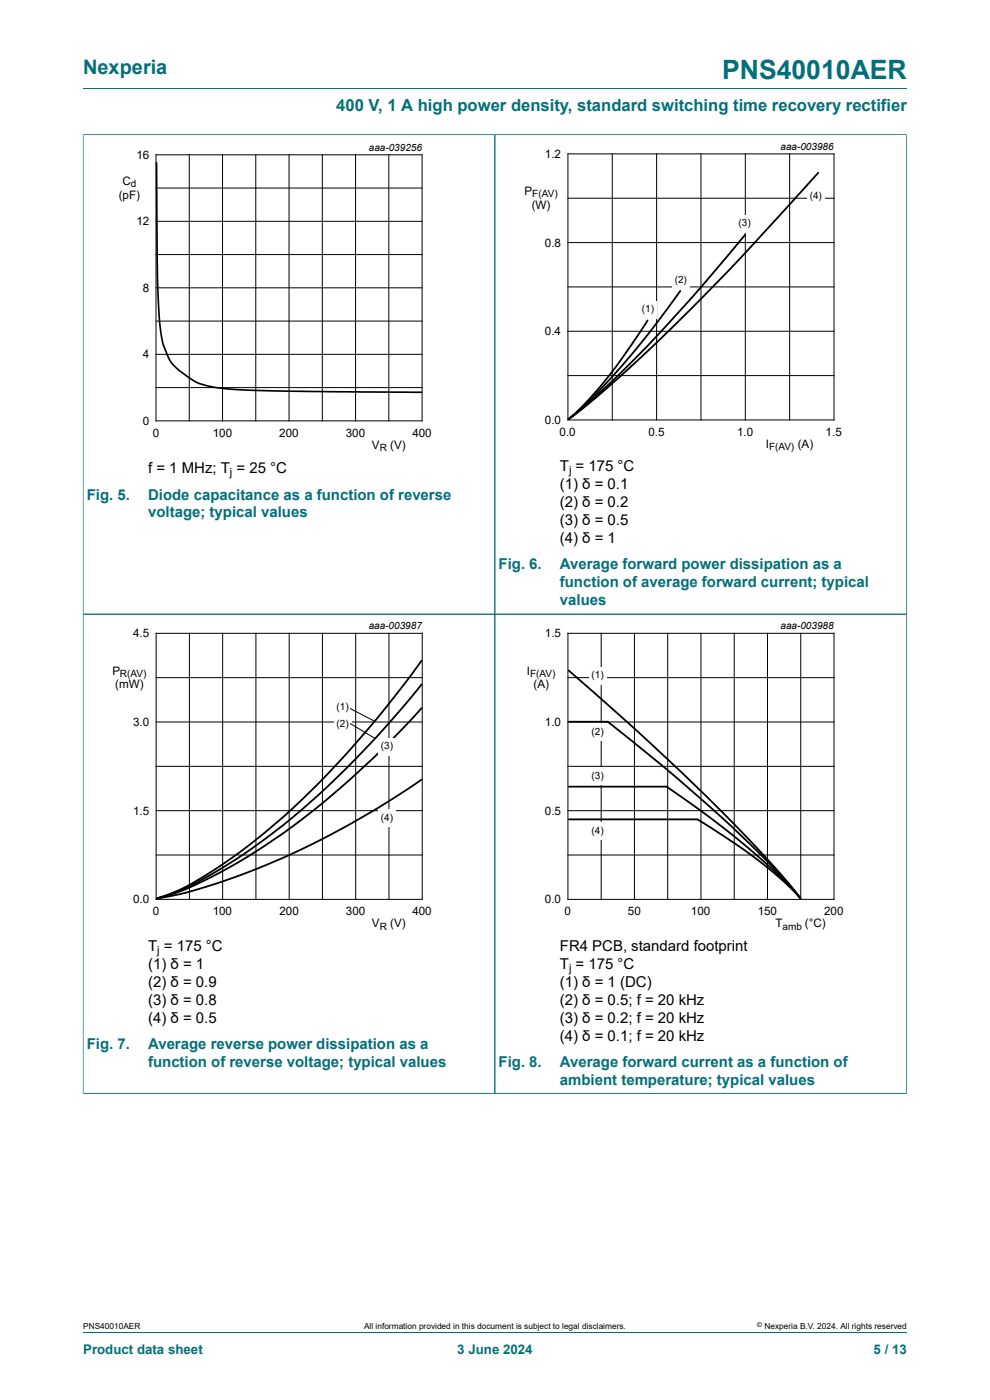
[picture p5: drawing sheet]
<svg xmlns="http://www.w3.org/2000/svg" width="210mm" height="297mm" viewBox="0 0 210 297" stroke-linecap="round" stroke-linejoin="round" font-family="sans-serif">
<defs><g id="words">
<text font-size="5.6" fill="#036f7b" x="153.2" y="16.8">PNS40010AER</text>
<text font-size="4.2" fill="#036f7b" x="17.6" y="15.6">Nexperia</text>
<text font-size="3.5" fill="#036f7b" x="71.3" y="23.7">400 V, 1 A high power density, standard switching time recovery rectifier</text>
<g font-size="3.2">
<text x="31.4" y="100.4">f = 1 MHz; T = 25 °C</text>
<text x="118.8" y="100">T = 175 °C</text>
<text x="118.8" y="103.8">(1) δ = 0.1</text>
<text x="118.8" y="107.6">(2) δ = 0.2</text>
<text x="118.8" y="111.4">(3) δ = 0.5</text>
<text x="118.8" y="115.2">(4) δ = 1</text>
<text x="31.4" y="201.7">T = 175 °C</text>
<text x="118.8" y="201.7">FR4 PCB, standard footprint</text>
<text x="31.4" y="205.5">(1) δ = 1</text>
<text x="31.4" y="209.3">(2) δ = 0.9</text>
<text x="118.8" y="205.5">T = 175 °C</text>
<text x="118.8" y="209.3">(1) δ = 1 (DC)</text>
<text x="31.4" y="213.1">(3) δ = 0.8</text>
<text x="118.8" y="213.1">(2) δ = 0.5; f = 20 kHz</text>
<text x="31.4" y="216.9">(4) δ = 0.5</text>
<text x="118.8" y="216.9">(3) δ = 0.2; f = 20 kHz</text>
<text x="118.8" y="220.7">(4) δ = 0.1; f = 20 kHz</text>
</g>
<g font-size="3.2" fill="#036f7b">
<text x="18.4" y="106">Fig. 5.</text>
<text x="31.4" y="106">Diode capacitance as a function of reverse</text>
<text x="31.4" y="109.8">voltage; typical values</text>
<text x="105.8" y="120.8">Fig. 6.</text>
<text x="118.8" y="120.8">Average forward power dissipation as a</text>
<text x="118.8" y="124.6">function of average forward current; typical</text>
<text x="118.8" y="128.4">values</text>
<text x="18.4" y="222.5">Fig. 7.</text>
<text x="31.4" y="222.5">Average reverse power dissipation as a</text>
<text x="31.4" y="226.3">function of reverse voltage; typical values</text>
<text x="105.8" y="226.3">Fig. 8.</text>
<text x="118.8" y="226.3">Average forward current as a function of</text>
<text x="118.8" y="230.1">ambient temperature; typical values</text>
</g>
<g font-size="2.8" fill="#036f7b">
<text x="17.6" y="287.2">Product data sheet</text>
<text x="97" y="287.2">3 June 2024</text>
<text x="185.3" y="287.2">5 / 13</text>
</g>
<g font-size="2.5">
<text x="28.9" y="33.7">16</text>
<text x="115.6" y="33.4">1.2</text>
<text x="26" y="39.2">C</text>
<text x="111.3" y="41.4">P</text>
<text x="25.2" y="42.2">(pF)</text>
<text x="28.9" y="47.8">12</text>
<text x="112.8" y="44.3">(W)</text>
<text x="115.6" y="52.3">0.8</text>
<text x="30.3" y="61.9">8</text>
<text x="115.6" y="71.1">0.4</text>
<text x="30.3" y="76">4</text>
<text x="115.6" y="89.9">0.0</text>
<text x="30.3" y="90.1">0</text>
<text x="32.4" y="92.7">0</text>
<text x="45.1" y="92.7">100</text>
<text x="59.3" y="92.7">200</text>
<text x="73.4" y="92.7">300</text>
<text x="78.9" y="95.2">V</text>
<text x="82.8" y="95.2">(V)</text>
<text x="87.5" y="92.7">400</text>
<text x="118.7" y="92.4">0.0</text>
<text x="137.5" y="92.4">0.5</text>
<text x="156.3" y="92.4">1.0</text>
<text x="162.4" y="95">I</text>
<text x="169.2" y="95">(A)</text>
<text x="175.1" y="92.4">1.5</text>
<text x="28.2" y="135.2">4.5</text>
<text x="115.6" y="135.2">1.5</text>
<text x="23.8" y="143.1">P</text>
<text x="111.8" y="143.1">I</text>
<text x="24.4" y="146">(mW)</text>
<text x="113.2" y="146">(A)</text>
<text x="28.2" y="154">3.0</text>
<text x="115.6" y="154">1.0</text>
<text x="28.2" y="172.8">1.5</text>
<text x="115.6" y="172.8">0.5</text>
<text x="28.2" y="191.6">0.0</text>
<text x="115.6" y="191.6">0.0</text>
<text x="32.4" y="194.1">0</text>
<text x="45.1" y="194.1">100</text>
<text x="59.3" y="194.1">200</text>
<text x="73.4" y="194.1">300</text>
<text x="78.9" y="196.7">V</text>
<text x="82.8" y="196.7">(V)</text>
<text x="87.5" y="194.1">400</text>
<text x="119.8" y="194.1">0</text>
<text x="133.2" y="194.1">50</text>
<text x="146.6" y="194.1">100</text>
<text x="160.7" y="194.1">150</text>
<text x="164.5" y="196.7">T</text>
<text x="170.7" y="196.7">(°C)</text>
<text x="174.8" y="194.1">200</text>
</g>
<g font-size="2.4">
<text x="48.8" y="101">j</text>
<text x="120.7" y="100.6">j</text>
<text x="33.4" y="202.3">j</text>
<text x="120.7" y="206.1">j</text>
</g>
<g font-size="2.1">
<text x="78.2" y="32">aaa-039256</text>
<text x="165.6" y="31.8">aaa-003986</text>
<text x="27.7" y="39.7">d</text>
<text x="112.9" y="41.9">F(AV)</text>
<text x="156.7" y="48">(3)</text>
<text x="171.8" y="42.3">(4)</text>
<text x="143.1" y="60">(2)</text>
<text x="136.2" y="66.2">(1)</text>
<text x="80.5" y="95.7">R</text>
<text x="163.1" y="95.5">F(AV)</text>
<text x="78.2" y="133.5">aaa-003987</text>
<text x="165.6" y="133.5">aaa-003988</text>
<text x="25.4" y="143.6">R(AV)</text>
<text x="112.5" y="143.6">F(AV)</text>
<text x="125.5" y="143.9">(1)</text>
<text x="71.4" y="150.6">(1)</text>
<text x="71.4" y="154.1">(2)</text>
<text x="125.5" y="155.9">(2)</text>
<text x="80.8" y="159">(3)</text>
<text x="125.5" y="165.2">(3)</text>
<text x="80.8" y="174.1">(4)</text>
<text x="125.5" y="176.9">(4)</text>
<text x="80.6" y="197.2">R</text>
<text x="166" y="197.2">amb</text>
</g>
<g font-size="1.8">
<text x="17.6" y="282">PNS40010AER</text>
<text x="77.2" y="282">All information provided in this document is subject to legal disclaimers.</text>
<text x="162.2" y="282">Nexperia B.V. 2024. All rights reserved</text>
</g>
<text font-size="1.4" x="160.6" y="281.6">©</text>
</g></defs>
<path d="M17.6 18.8h174.8M17.6 28.6h174.8M17.6 28.5v101.8h174.7v-101.8M105 28.6v101.7" fill="none" stroke="#036f7b" stroke-width=".21"/>
<path d="M20.4 30h81.8v66.3h-81.8zM189.6 29.8h-81.8v66.3h81.8" fill="none" stroke="#fefefe" stroke-width=".21"/>
<g fill="none" stroke="#000" stroke-width=".21">
<path d="M33.1 32.8h56.4v56.5h-56.4zM33.1 39.9h56.4M40.1 32.8v56.5M47.2 32.8v56.5M54.3 32.8v56.5M61.3 32.8v56.5M68.4 32.8v56.5M75.4 32.8v56.5M82.5 32.8v56.5M120.5 32.6h56.4v56.5h-56.4zM129.9 32.6v56.5M139.3 32.6v56.5"/>
<path d="M148.7 32.6v56.5M158.1 32.6v56.5M167.5 32.6v56.5M33.1 54h56.4M33.1 47h56.4M120.5 42.1h56.4M120.5 51.5h56.4M33.1 75.2h56.4M33.1 68.1h56.4M33.1 61.1h56.4M120.5 60.9h56.4M120.5 70.3h56.4"/>
<path d="M120.5 79.7h56.4M33.1 82.2h56.4"/>
</g>
<path d="M33.2 34.5l.2 23.8 .3 7.1 .3 4.3a14.9 14.9 0 0 0 2.9 7.8 20.8 20.8 0 0 0 5.8 4 52 52 0 0 0 13 1.4l33.7 .3" fill="none" stroke="#000" stroke-width=".35"/>
<path d="M173.6 36.6l-16.5 18.2-13 13.2-13 12.3-6.7 5.8-3.8 2.8M158.1 49.8l-10.2 12-10.8 11.8-9.5 9.3-4 3.6-3 2.4M137.4 68l-5.2 7.6-3.5 4.7-4.7 5.4-3.4 3.2M144.3 61.7l-6.4 8.6-6.1 7.4-6.3 6.8-2.6 2.5-2.3 1.9" fill="none" stroke="#000" stroke-width=".38"/>
<g fill="#fefefe">
<path d="M135.6 63.8h3.8v3.7h-3.8z"/>
<path d="M142.6 57.6h3.8v3.7h-3.8z"/>
<path d="M156.1 45.6h3.8v3.7h-3.8z"/>
<path d="M171.2 39.9h3.8v3.7h-3.8z"/>
</g>
<path d="M17.6 232h87.4v-101.7h-87.4v101.8" fill="none" stroke="#036f7b" stroke-width=".21"/>
<path d="M102.3 131.5h-81.9v66.4h81.9" fill="none" stroke="#fefefe" stroke-width=".21"/>
<g fill="none" stroke="#000" stroke-width=".21">
<path d="M33.1 134.4h56.5v56.4h-56.5zM40.2 134.4v56.4M47.2 134.4v56.4M54.3 134.4v56.4M61.3 134.4v56.4M68.4 134.4v56.4M75.5 134.4v56.4M82.5 134.4v56.4M33.1 143.8h56.5M33.1 153.2h56.5M33.1 162.6h56.5M33.1 172h56.5"/>
<path d="M33.1 181.4h56.5"/>
</g>
<path d="M89.4 140.2l-3.1 4.2-5 6.4-6.8 8-6.7 7.2-7.3 7-8 6.5-7 5-6.7 3.9-2.8 1.3-2.7 .9M89.4 145.2l-8.1 9.6-7.1 7.4-6.4 6.2-7.6 6.6-8 5.9-6.7 4.2-6.4 3.4-2.8 1.1-3 1M89.4 150.2l-8.1 8.6-7.1 6.6-6.7 5.7-7.3 5.6-7.7 5-7 4-6.7 3.2-5.5 1.7M89.4 165.4l-8.1 5.3-7 4.1-6.7 3.6-7.4 3.5-8 3.3-6.7 2.4-6.4 1.8-5.8 1.2" fill="none" stroke="#000" stroke-width=".38"/>
<g fill="#fefefe">
<path d="M70.8 148.3h3.8v3.6h-3.8z"/>
<path d="M70.8 151.8h3.8v3.6h-3.8z"/>
<path d="M80.2 156.6h3.8v3.6h-3.8z"/>
<path d="M80.2 171.7h3.8v3.7h-3.8z"/>
</g>
<g fill="none" stroke="#000" stroke-width=".21">
<path d="M120.5 134.4h56.4v56.4h-56.4zM127.5 134.4v56.4M134.6 134.4v56.4M141.6 134.4v56.4M148.7 134.4v56.4M155.7 134.4v56.4M162.8 134.4v56.4M169.9 134.4v56.4M74.3 150.3l5.1 2.7M74.3 153.5l5.3 3.2M120.5 143.8h56.4M120.5 153.2h56.4"/>
<path d="M120.5 162.6h56.4M120.5 172h56.4M120.5 181.4h56.4"/>
</g>
<path d="M192.4 232h-87.4v-101.7h87.3v101.8" fill="none" stroke="#036f7b" stroke-width=".21"/>
<path d="M189.6 131.5h-81.8v66.4h81.8" fill="none" stroke="#fefefe" stroke-width=".21"/>
<g fill="#fefefe">
<path d="M124.9 141.5h3.8v3.6h-3.8z"/>
<path d="M124.9 153.6h3.8v3.6h-3.8z"/>
<path d="M124.9 162.9h3.8v3.6h-3.8z"/>
<path d="M124.9 174.5h3.8v3.6h-3.8z"/>
</g>
<path d="M120.6 142.2l14.3 12.7 14.7 13.8 6.9 6.9 5.9 6.3 4.6 5.1 2.8 3.6M120.6 153.1h8.3l12.6 10.2 12.3 10.8 9.8 9.5 3.9 4.2 2.3 2.8M120.6 166.9h20.2a2.42 2.42 0 0 1 1.9 .8l7.7 5.6 7.7 6 7.1 6.4 3 3.1 1.6 1.8M120.6 173.8h26.6a3.4 3.4 0 0 1 2.3 1l7.6 5 4.5 3.3 4.9 4.1 3.3 3.4" fill="none" stroke="#000" stroke-width=".38"/>
<path d="M17.6 28.6v203.3M17.7 28.6h174.6M105 28.6v203.3M192.3 28.6v203.3M17.7 130.3h174.6M17.7 232h174.6M17.6 282.6h174.8" fill="none" stroke="#036f7b" stroke-width=".21"/>
<use href="#words"/>
</svg>
